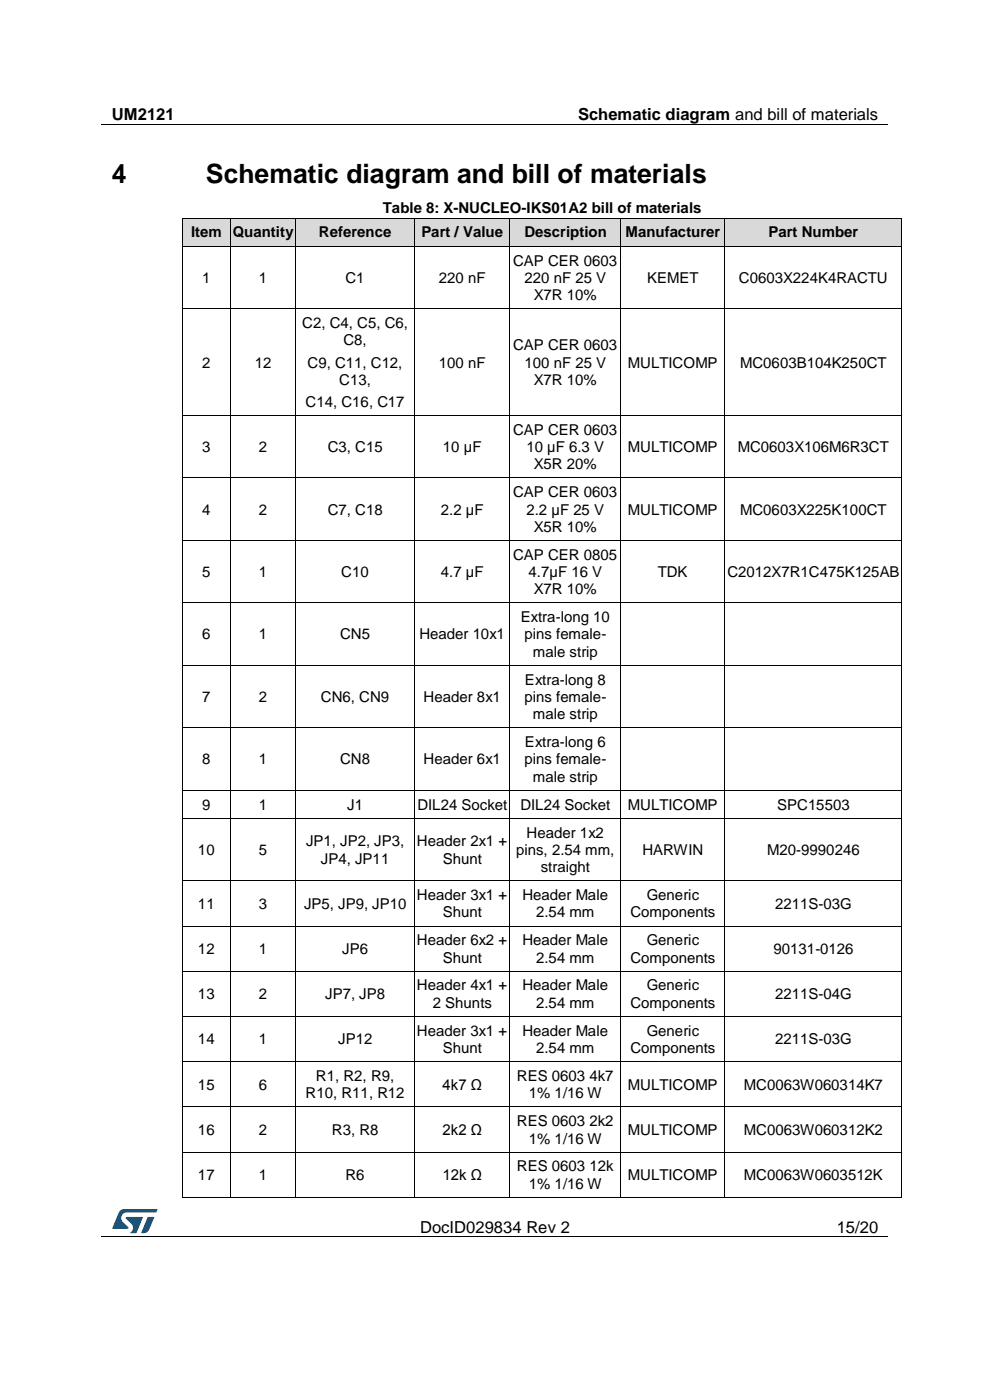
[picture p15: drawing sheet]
<svg xmlns="http://www.w3.org/2000/svg" width="210mm" height="297mm" viewBox="0 0 210 297" stroke-linecap="round" stroke-linejoin="round" font-family="sans-serif">
<defs><g id="words">
<g font-size="5.6">
<text x="23.7" y="38.9">4</text>
<text x="43.7" y="38.9">Schematic diagram and bill of materials</text>
</g>
<g font-size="3.5">
<text x="23.7" y="25.5">UM2121</text>
<text x="122.6" y="25.5">Schematic diagram and bill of materials</text>
<text x="89.1" y="261.5">DocID029834 Rev 2</text>
<text x="177.5" y="261.5">15/20</text>
</g>
<g font-size="3.2">
<text x="81.2" y="45.2">Table 8: X-NUCLEO-IKS01A2 bill of materials</text>
<text x="40.5" y="50.3">Item</text>
<text x="49.4" y="50.3">Quantity</text>
<text x="67.7" y="50.3">Reference</text>
<text x="89.4" y="50.3">Part / Value</text>
<text x="111.2" y="50.3">Description</text>
<text x="132.7" y="50.3">Manufacturer</text>
<text x="163" y="50.3">Part Number</text>
<text x="42.9" y="60">1</text>
<text x="54.9" y="60">1</text>
<text x="73.3" y="60">C1</text>
<text x="93.1" y="60">220 nF</text>
<text x="108.9" y="56.4">CAP CER 0603</text>
<text x="111.3" y="60">220 nF 25 V</text>
<text x="137.3" y="60">KEMET</text>
<text x="156.8" y="60">C0603X224K4RACTU</text>
<text x="113.2" y="63.7">X7R 10%</text>
<text x="64.1" y="69.6">C2, C4, C5, C6,</text>
<text x="42.9" y="78">2</text>
<text x="54.1" y="78">12</text>
<text x="65.3" y="78">C9, C11, C12,</text>
<text x="72.9" y="73.2">C8,</text>
<text x="93.1" y="78">100 nF</text>
<text x="108.9" y="74.3">CAP CER 0603</text>
<text x="111.3" y="78">100 nF 25 V</text>
<text x="133.2" y="78">MULTICOMP</text>
<text x="157" y="78">MC0603B104K250CT</text>
<text x="72" y="81.6">C13,</text>
<text x="113.2" y="81.6">X7R 10%</text>
<text x="64.8" y="86.3">C14, C16, C17</text>
<text x="42.9" y="95.9">3</text>
<text x="54.9" y="95.9">2</text>
<text x="69.5" y="95.9">C3, C15</text>
<text x="94" y="95.9">10 µF</text>
<text x="108.9" y="92.3">CAP CER 0603</text>
<text x="111.7" y="95.9">10 µF 6.3 V</text>
<text x="133.2" y="95.9">MULTICOMP</text>
<text x="156.5" y="95.9">MC0603X106M6R3CT</text>
<text x="113.2" y="99.6">X5R 20%</text>
<text x="108.9" y="105.5">CAP CER 0603</text>
<text x="42.9" y="109.2">4</text>
<text x="54.9" y="109.2">2</text>
<text x="69.5" y="109.2">C7, C18</text>
<text x="93.5" y="109.2">2.2 µF</text>
<text x="111.7" y="109.2">2.2 µF 25 V</text>
<text x="113.2" y="112.8">X5R 10%</text>
<text x="133.2" y="109.2">MULTICOMP</text>
<text x="157" y="109.2">MC0603X225K100CT</text>
<text x="108.9" y="118.8">CAP CER 0805</text>
<text x="42.9" y="122.4">5</text>
<text x="54.9" y="122.4">1</text>
<text x="72.4" y="122.4">C10</text>
<text x="93.5" y="122.4">4.7 µF</text>
<text x="112.1" y="122.4">4.7µF 16 V</text>
<text x="139.6" y="122.4">TDK</text>
<text x="154.3" y="122.4">C2012X7R1C475K125AB</text>
<text x="113.2" y="126.1">X7R 10%</text>
<text x="42.9" y="135.7">6</text>
<text x="54.9" y="135.7">1</text>
<text x="72.2" y="135.7">CN5</text>
<text x="89" y="135.7">Header 10x1</text>
<text x="110.5" y="132">Extra-long 10</text>
<text x="111.3" y="135.7">pins female-</text>
<text x="113.1" y="139.3">male strip</text>
<text x="42.9" y="148.9">7</text>
<text x="54.9" y="148.9">2</text>
<text x="68.1" y="148.9">CN6, CN9</text>
<text x="89.8" y="148.9">Header 8x1</text>
<text x="111.3" y="148.9">pins female-</text>
<text x="111.4" y="145.3">Extra-long 8</text>
<text x="113.1" y="152.6">male strip</text>
<text x="111.4" y="158.5">Extra-long 6</text>
<text x="42.9" y="162.2">8</text>
<text x="54.9" y="162.2">1</text>
<text x="72.2" y="162.2">CN8</text>
<text x="89.8" y="162.2">Header 6x1</text>
<text x="111.3" y="162.2">pins female-</text>
<text x="113.1" y="165.8">male strip</text>
<text x="42.9" y="171.8">9</text>
<text x="54.9" y="171.8">1</text>
<text x="73.7" y="171.8">J1</text>
<text x="88.5" y="171.8">DIL24 Socket</text>
<text x="110.4" y="171.8">DIL24 Socket</text>
<text x="133.2" y="171.8">MULTICOMP</text>
<text x="164.9" y="171.8">SPC15503</text>
<text x="64.9" y="179.5">JP1, JP2, JP3,</text>
<text x="88.5" y="179.5">Header 2x1 +</text>
<text x="111.7" y="177.7">Header 1x2</text>
<text x="42" y="181.4">10</text>
<text x="54.9" y="181.4">5</text>
<text x="68.1" y="183.2">JP4, JP11</text>
<text x="93.9" y="183.2">Shunt</text>
<text x="109.5" y="181.4">pins, 2.54 mm,</text>
<text x="114.7" y="185">straight</text>
<text x="136.3" y="181.4">HARWIN</text>
<text x="162.8" y="181.4">M20-9990246</text>
<text x="88.5" y="190.9">Header 3x1 +</text>
<text x="110.8" y="190.9">Header Male</text>
<text x="137.2" y="190.9">Generic</text>
<text x="42" y="192.8">11</text>
<text x="54.9" y="192.8">3</text>
<text x="64.5" y="192.8">JP5, JP9, JP10</text>
<text x="93.9" y="194.6">Shunt</text>
<text x="113.7" y="194.6">2.54 mm</text>
<text x="133.8" y="194.6">Components</text>
<text x="164.4" y="192.8">2211S-03G</text>
<text x="42" y="202.4">12</text>
<text x="54.9" y="202.4">1</text>
<text x="72.6" y="202.4">JP6</text>
<text x="88.5" y="200.6">Header 6x2 +</text>
<text x="110.8" y="200.6">Header Male</text>
<text x="137.2" y="200.6">Generic</text>
<text x="164.1" y="202.4">90131-0126</text>
<text x="93.9" y="204.2">Shunt</text>
<text x="113.7" y="204.2">2.54 mm</text>
<text x="133.8" y="204.2">Components</text>
<text x="42" y="212">13</text>
<text x="54.9" y="212">2</text>
<text x="69" y="212">JP7, JP8</text>
<text x="88.5" y="210.1">Header 4x1 +</text>
<text x="91.8" y="213.8">2 Shunts</text>
<text x="110.8" y="210.1">Header Male</text>
<text x="113.7" y="213.8">2.54 mm</text>
<text x="133.8" y="213.8">Components</text>
<text x="137.2" y="210.1">Generic</text>
<text x="164.4" y="212">2211S-04G</text>
<text x="42" y="221.6">14</text>
<text x="54.9" y="221.6">1</text>
<text x="71.7" y="221.6">JP12</text>
<text x="88.5" y="219.7">Header 3x1 +</text>
<text x="110.8" y="219.7">Header Male</text>
<text x="137.2" y="219.7">Generic</text>
<text x="164.4" y="221.6">2211S-03G</text>
<text x="93.9" y="223.4">Shunt</text>
<text x="113.7" y="223.4">2.54 mm</text>
<text x="133.8" y="223.4">Components</text>
<text x="42" y="231.2">15</text>
<text x="54.9" y="231.2">6</text>
<text x="64.8" y="233">R10, R11, R12</text>
<text x="67" y="229.3">R1, R2, R9,</text>
<text x="93.9" y="231.2">4k7 Ω</text>
<text x="109.7" y="229.3">RES 0603 4k7</text>
<text x="112.2" y="233">1% 1/16 W</text>
<text x="133.2" y="231.2">MULTICOMP</text>
<text x="157.8" y="231.2">MC0063W060314K7</text>
<text x="109.7" y="238.9">RES 0603 2k2</text>
<text x="42" y="240.8">16</text>
<text x="54.9" y="240.8">2</text>
<text x="70.4" y="240.8">R3, R8</text>
<text x="93.9" y="240.8">2k2 Ω</text>
<text x="112.2" y="242.6">1% 1/16 W</text>
<text x="133.2" y="240.8">MULTICOMP</text>
<text x="157.8" y="240.8">MC0063W060312K2</text>
<text x="42" y="250.4">17</text>
<text x="54.9" y="250.4">1</text>
<text x="73.3" y="250.4">R6</text>
<text x="93.9" y="250.4">12k Ω</text>
<text x="109.7" y="248.5">RES 0603 12k</text>
<text x="133.2" y="250.4">MULTICOMP</text>
<text x="157.8" y="250.4">MC0063W0603512K</text>
<text x="112.2" y="252.2">1% 1/16 W</text>
</g>
</g></defs>
<path d="M21.5 26.5h166.8M21.5 262.4h166.8" fill="none" stroke="#000" stroke-width=".21"/>
<g fill="#000">
<path d="M104.7 26.4h.2v.1h-.2z" fill-rule="evenodd"/>
<path d="M61.6 262.3h.1v.2h-.1z" fill-rule="evenodd"/>
<path d="M148 262.3h.2v.2h-.2z" fill-rule="evenodd"/>
</g>
<g fill="#005288">
<path d="M25.4 256.9l.6-.4h.4l7 .1-.3 .6h-6.2a1.26 1.26 0 0 0-1.2 1.1 1.26 1.26 0 0 0 .8 1.4l.7 .6v.3l-3.4 .1z"/>
<path d="M31.4 258.2l1.3 .1-1 2.5a1.32 1.32 0 0 1-1.7 .7z"/>
<path d="M26.7 258.2l3.6 .1-1.4 3.3h-1.4a1.35 1.35 0 0 0 .7-1.2 1.35 1.35 0 0 0-.8-1.2l-.7-.6z"/>
</g>
<g fill="#d9d9d9">
<path d="M38.7 46.4h10.1v5.8h-10.1z" fill-rule="evenodd"/>
<path d="M39.2 46.4h9.2v5.8h-9.2z" fill-rule="evenodd"/>
<path d="M48.9 46.4h13.8v5.8h-13.8z" fill-rule="evenodd"/>
<path d="M49.4 46.4h12.8v5.8h-12.8z" fill-rule="evenodd"/>
<path d="M62.8 46.4h25.1v5.8h-25.1z" fill-rule="evenodd"/>
<path d="M63.3 46.4h24.1v5.8h-24.1z" fill-rule="evenodd"/>
<path d="M87.9 46.4h20.3v5.8h-20.3z" fill-rule="evenodd"/>
<path d="M88.4 46.4h19.3v5.8h-19.3z" fill-rule="evenodd"/>
<path d="M108.3 46.4h23.4v5.8h-23.4z" fill-rule="evenodd"/>
<path d="M108.7 46.4h22.5v5.8h-22.5z" fill-rule="evenodd"/>
<path d="M131.7 46.4h22.1v5.8h-22.1z" fill-rule="evenodd"/>
<path d="M132.2 46.4h21.1v5.8h-21.1z" fill-rule="evenodd"/>
<path d="M153.8 46.4h37.5v5.8h-37.5z" fill-rule="evenodd"/>
<path d="M154.3 46.4h36.6v5.8h-36.6z" fill-rule="evenodd"/>
</g>
<g fill="#000">
<path d="M38.6 52.2h.2v.1h-.2z" fill-rule="evenodd"/>
<path d="M38.6 52.2h.2v.1h-.2z" fill-rule="evenodd"/>
<path d="M38.7 46.3v.1z" fill-rule="evenodd"/>
<path d="M38.7 46.3v.1z" fill-rule="evenodd"/>
<path d="M38.8 52.2h.2v.1h-.2z" fill-rule="evenodd"/>
<path d="M48.8 52.2h.1v.1h-.1z" fill-rule="evenodd"/>
<path d="M48.8 46.3l.1 .1z" fill-rule="evenodd"/>
<path d="M48.9 52.2h.2v.1h-.2z" fill-rule="evenodd"/>
<path d="M62.7 52.2h.1v.1h-.1z" fill-rule="evenodd"/>
<path d="M62.7 46.3l.1 .1z" fill-rule="evenodd"/>
<path d="M62.8 52.2h.2v.1h-.2z" fill-rule="evenodd"/>
<path d="M87.8 52.2h.2v.1h-.2z" fill-rule="evenodd"/>
<path d="M87.9 46.3v.1z" fill-rule="evenodd"/>
<path d="M88 52.2h.2v.1h-.2z" fill-rule="evenodd"/>
<path d="M108.1 52.2h.2v.1h-.2z" fill-rule="evenodd"/>
<path d="M108.1 46.3l.1 .1z" fill-rule="evenodd"/>
<path d="M108.3 52.2h.1v.1h-.1z" fill-rule="evenodd"/>
<path d="M131.6 52.2h.2v.1h-.2z" fill-rule="evenodd"/>
<path d="M131.6 46.3l.1 .1z" fill-rule="evenodd"/>
<path d="M131.8 52.2h.1v.1h-.1z" fill-rule="evenodd"/>
<path d="M153.7 52.2h.2v.1h-.2z" fill-rule="evenodd"/>
<path d="M153.7 46.3l.1 .1z" fill-rule="evenodd"/>
<path d="M153.9 52.2h.1v.1h-.1z" fill-rule="evenodd"/>
<path d="M191.3 52.2h.1v.1h-.1z" fill-rule="evenodd"/>
<path d="M191.3 52.2h.1v.1h-.1z" fill-rule="evenodd"/>
<path d="M191.3 46.3l.1 .1z" fill-rule="evenodd"/>
<path d="M191.3 46.3l.1 .1z" fill-rule="evenodd"/>
<path d="M38.6 65.4h.2v.2h-.2z" fill-rule="evenodd"/>
<path d="M48.8 65.4h.1v.2h-.1z" fill-rule="evenodd"/>
<path d="M62.7 65.4h.1v.2h-.1z" fill-rule="evenodd"/>
<path d="M87.8 65.4h.2v.2h-.2z" fill-rule="evenodd"/>
<path d="M108.1 65.4h.2v.2h-.2z" fill-rule="evenodd"/>
<path d="M131.6 65.4h.2v.2h-.2z" fill-rule="evenodd"/>
<path d="M153.7 65.4h.2v.2h-.2z" fill-rule="evenodd"/>
<path d="M191.3 65.4h.1v.2h-.1z" fill-rule="evenodd"/>
<path d="M38.6 88.1h.2v.1h-.2z" fill-rule="evenodd"/>
<path d="M48.8 88.1h.1v.1h-.1z" fill-rule="evenodd"/>
<path d="M62.7 88.1h.1v.1h-.1z" fill-rule="evenodd"/>
<path d="M87.8 88.1h.2v.1h-.2z" fill-rule="evenodd"/>
<path d="M108.1 88.1h.2v.1h-.2z" fill-rule="evenodd"/>
<path d="M131.6 88.1h.2v.1h-.2z" fill-rule="evenodd"/>
<path d="M153.7 88.1h.2v.1h-.2z" fill-rule="evenodd"/>
<path d="M191.3 88.1h.1v.1h-.1z" fill-rule="evenodd"/>
<path d="M38.6 101.3h.2v.2h-.2z" fill-rule="evenodd"/>
<path d="M38.6 114.6h.2v.1h-.2z" fill-rule="evenodd"/>
<path d="M48.8 101.3h.1v.2h-.1z" fill-rule="evenodd"/>
<path d="M48.8 114.6h.1v.1h-.1z" fill-rule="evenodd"/>
<path d="M62.7 101.3h.1v.2h-.1z" fill-rule="evenodd"/>
<path d="M62.7 114.6h.1v.1h-.1z" fill-rule="evenodd"/>
<path d="M87.8 101.3h.2v.2h-.2z" fill-rule="evenodd"/>
<path d="M87.8 114.6h.2v.1h-.2z" fill-rule="evenodd"/>
<path d="M108.1 101.3h.2v.2h-.2z" fill-rule="evenodd"/>
<path d="M108.1 114.6h.2v.1h-.2z" fill-rule="evenodd"/>
<path d="M131.6 101.3h.2v.2h-.2z" fill-rule="evenodd"/>
<path d="M131.6 114.6h.2v.1h-.2z" fill-rule="evenodd"/>
<path d="M153.7 101.3h.2v.2h-.2z" fill-rule="evenodd"/>
<path d="M153.7 114.6h.2v.1h-.2z" fill-rule="evenodd"/>
<path d="M191.3 101.3h.1v.2h-.1z" fill-rule="evenodd"/>
<path d="M191.3 114.6h.1v.1h-.1z" fill-rule="evenodd"/>
<path d="M38.6 127.8h.2v.2h-.2z" fill-rule="evenodd"/>
<path d="M48.8 127.8h.1v.2h-.1z" fill-rule="evenodd"/>
<path d="M62.7 127.8h.1v.2h-.1z" fill-rule="evenodd"/>
<path d="M87.8 127.8h.2v.2h-.2z" fill-rule="evenodd"/>
<path d="M108.1 127.8h.2v.2h-.2z" fill-rule="evenodd"/>
<path d="M131.6 127.8h.2v.2h-.2z" fill-rule="evenodd"/>
<path d="M153.7 127.8h.2v.2h-.2z" fill-rule="evenodd"/>
<path d="M191.3 127.8h.1v.2h-.1z" fill-rule="evenodd"/>
<path d="M38.6 141.1h.2v.1h-.2z" fill-rule="evenodd"/>
<path d="M38.6 154.3h.2v.2h-.2z" fill-rule="evenodd"/>
<path d="M48.8 141.1h.1v.1h-.1z" fill-rule="evenodd"/>
<path d="M48.8 154.3h.1v.2h-.1z" fill-rule="evenodd"/>
<path d="M62.7 141.1h.1v.1h-.1z" fill-rule="evenodd"/>
<path d="M62.7 154.3h.1v.2h-.1z" fill-rule="evenodd"/>
<path d="M87.8 141.1h.2v.1h-.2z" fill-rule="evenodd"/>
<path d="M87.8 154.3h.2v.2h-.2z" fill-rule="evenodd"/>
<path d="M108.1 141.1h.2v.1h-.2z" fill-rule="evenodd"/>
<path d="M108.1 154.3h.2v.2h-.2z" fill-rule="evenodd"/>
<path d="M131.6 141.1h.2v.1h-.2z" fill-rule="evenodd"/>
<path d="M131.6 154.3h.2v.2h-.2z" fill-rule="evenodd"/>
<path d="M153.7 141.1h.2v.1h-.2z" fill-rule="evenodd"/>
<path d="M153.7 154.3h.2v.2h-.2z" fill-rule="evenodd"/>
<path d="M191.3 141.1h.1v.1h-.1z" fill-rule="evenodd"/>
<path d="M191.3 154.3h.1v.2h-.1z" fill-rule="evenodd"/>
<path d="M38.6 167.6h.2v.1h-.2z" fill-rule="evenodd"/>
<path d="M38.6 173.5h.2v.2h-.2z" fill-rule="evenodd"/>
<path d="M48.8 167.6h.1v.1h-.1z" fill-rule="evenodd"/>
<path d="M48.8 173.5h.1v.2h-.1z" fill-rule="evenodd"/>
<path d="M62.7 167.6h.1v.1h-.1z" fill-rule="evenodd"/>
<path d="M62.7 173.5h.1v.2h-.1z" fill-rule="evenodd"/>
<path d="M87.8 167.6h.2v.1h-.2z" fill-rule="evenodd"/>
<path d="M87.8 173.5h.2v.2h-.2z" fill-rule="evenodd"/>
<path d="M108.1 167.6h.2v.1h-.2z" fill-rule="evenodd"/>
<path d="M108.1 173.5h.2v.2h-.2z" fill-rule="evenodd"/>
<path d="M131.6 167.6h.2v.1h-.2z" fill-rule="evenodd"/>
<path d="M131.6 173.5h.2v.2h-.2z" fill-rule="evenodd"/>
<path d="M153.7 167.6h.2v.1h-.2z" fill-rule="evenodd"/>
<path d="M153.7 173.5h.2v.2h-.2z" fill-rule="evenodd"/>
<path d="M191.3 167.6h.1v.1h-.1z" fill-rule="evenodd"/>
<path d="M191.3 173.5h.1v.2h-.1z" fill-rule="evenodd"/>
<path d="M38.6 186.8h.2v.1h-.2z" fill-rule="evenodd"/>
<path d="M38.6 196.4h.2v.1h-.2z" fill-rule="evenodd"/>
<path d="M48.8 186.8h.1v.1h-.1z" fill-rule="evenodd"/>
<path d="M48.8 196.4h.1v.1h-.1z" fill-rule="evenodd"/>
<path d="M62.7 186.8h.1v.1h-.1z" fill-rule="evenodd"/>
<path d="M62.7 196.4h.1v.1h-.1z" fill-rule="evenodd"/>
<path d="M87.8 186.8h.2v.1h-.2z" fill-rule="evenodd"/>
<path d="M87.8 196.4h.2v.1h-.2z" fill-rule="evenodd"/>
<path d="M108.1 186.8h.2v.1h-.2z" fill-rule="evenodd"/>
<path d="M108.1 196.4h.2v.1h-.2z" fill-rule="evenodd"/>
<path d="M131.6 186.8h.2v.1h-.2z" fill-rule="evenodd"/>
<path d="M131.6 196.4h.2v.1h-.2z" fill-rule="evenodd"/>
<path d="M153.7 186.8h.2v.1h-.2z" fill-rule="evenodd"/>
<path d="M153.7 196.4h.2v.1h-.2z" fill-rule="evenodd"/>
<path d="M191.3 186.8h.1v.1h-.1z" fill-rule="evenodd"/>
<path d="M191.3 196.4h.1v.1h-.1z" fill-rule="evenodd"/>
<path d="M38.6 205.9h.2v.2h-.2z" fill-rule="evenodd"/>
<path d="M38.6 215.5h.2v.2h-.2z" fill-rule="evenodd"/>
<path d="M48.8 205.9h.1v.2h-.1z" fill-rule="evenodd"/>
<path d="M48.8 215.5h.1v.2h-.1z" fill-rule="evenodd"/>
<path d="M62.7 205.9h.1v.2h-.1z" fill-rule="evenodd"/>
<path d="M62.7 215.5h.1v.2h-.1z" fill-rule="evenodd"/>
<path d="M87.8 205.9h.2v.2h-.2z" fill-rule="evenodd"/>
<path d="M87.8 215.5h.2v.2h-.2z" fill-rule="evenodd"/>
<path d="M108.1 205.9h.2v.2h-.2z" fill-rule="evenodd"/>
<path d="M108.1 215.5h.2v.2h-.2z" fill-rule="evenodd"/>
<path d="M131.6 205.9h.2v.2h-.2z" fill-rule="evenodd"/>
<path d="M131.6 215.5h.2v.2h-.2z" fill-rule="evenodd"/>
<path d="M153.7 205.9h.2v.2h-.2z" fill-rule="evenodd"/>
<path d="M153.7 215.5h.2v.2h-.2z" fill-rule="evenodd"/>
<path d="M191.3 205.9h.1v.2h-.1z" fill-rule="evenodd"/>
<path d="M191.3 215.5h.1v.2h-.1z" fill-rule="evenodd"/>
<path d="M38.6 225.2h.2v.1h-.2z" fill-rule="evenodd"/>
<path d="M38.6 234.7h.2v.2h-.2z" fill-rule="evenodd"/>
<path d="M48.8 225.2h.1v.1h-.1z" fill-rule="evenodd"/>
<path d="M48.8 234.7h.1v.2h-.1z" fill-rule="evenodd"/>
<path d="M62.7 225.2h.1v.1h-.1z" fill-rule="evenodd"/>
<path d="M62.7 234.7h.1v.2h-.1z" fill-rule="evenodd"/>
<path d="M87.8 225.2h.2v.1h-.2z" fill-rule="evenodd"/>
<path d="M87.8 234.7h.2v.2h-.2z" fill-rule="evenodd"/>
<path d="M108.1 225.2h.2v.1h-.2z" fill-rule="evenodd"/>
<path d="M108.1 234.7h.2v.2h-.2z" fill-rule="evenodd"/>
<path d="M131.6 225.2h.2v.1h-.2z" fill-rule="evenodd"/>
<path d="M131.6 234.7h.2v.2h-.2z" fill-rule="evenodd"/>
<path d="M153.7 225.2h.2v.1h-.2z" fill-rule="evenodd"/>
<path d="M153.7 234.7h.2v.2h-.2z" fill-rule="evenodd"/>
<path d="M191.3 225.2h.1v.1h-.1z" fill-rule="evenodd"/>
<path d="M191.3 234.7h.1v.2h-.1z" fill-rule="evenodd"/>
<path d="M38.6 244.3h.2v.2h-.2z" fill-rule="evenodd"/>
<path d="M38.6 254h.2v.1h-.2z" fill-rule="evenodd"/>
<path d="M38.6 254h.2v.1h-.2z" fill-rule="evenodd"/>
<path d="M48.8 244.3h.1v.2h-.1z" fill-rule="evenodd"/>
<path d="M48.8 254h.1v.1h-.1z" fill-rule="evenodd"/>
<path d="M62.7 244.3h.1v.2h-.1z" fill-rule="evenodd"/>
<path d="M62.7 254h.1v.1h-.1z" fill-rule="evenodd"/>
<path d="M87.8 244.3h.2v.2h-.2z" fill-rule="evenodd"/>
<path d="M87.8 254h.2v.1h-.2z" fill-rule="evenodd"/>
<path d="M108.1 244.3h.2v.2h-.2z" fill-rule="evenodd"/>
<path d="M108.1 254h.2v.1h-.2z" fill-rule="evenodd"/>
<path d="M131.6 244.3h.2v.2h-.2z" fill-rule="evenodd"/>
<path d="M131.6 254h.2v.1h-.2z" fill-rule="evenodd"/>
<path d="M153.7 244.3h.2v.2h-.2z" fill-rule="evenodd"/>
<path d="M153.7 254h.2v.1h-.2z" fill-rule="evenodd"/>
<path d="M191.3 244.3h.1v.2h-.1z" fill-rule="evenodd"/>
<path d="M191.3 254h.1v.1h-.1z" fill-rule="evenodd"/>
<path d="M191.3 254h.1v.1h-.1z" fill-rule="evenodd"/>
</g>
<g fill="none" stroke="#000" stroke-width=".21">
<path d="M38.7 46.4v5.8M38.7 52.3v13.1M38.7 46.4h10.1M39 52.2h9.8M48.9 52.3v13.1M48.9 46.4v5.8M48.9 46.4h13.8M49.1 52.2h13.6M62.8 46.4v5.8M62.8 52.3v13.1M62.8 46.4h25.1M63 52.2h24.8"/>
<path d="M87.9 52.3v13.1M87.9 46.4v5.8M87.9 46.4h20.2M88.2 52.2h19.9M108.2 46.4v5.8M108.2 52.3v13.1M108.2 46.4h23.4M108.4 52.2h23.2M131.7 46.4v5.8M131.7 52.3v13.1M131.7 46.4h22M131.9 52.2h21.8"/>
<path d="M153.8 46.4v5.8M153.8 52.3v13.1M153.8 46.4h37.5M154 52.2h37.3M191.3 52.3v13.1M191.3 46.4v5.8M38.7 65.6v22.5M38.8 65.5h10M48.9 65.6v22.5M48.9 65.5h13.8M62.8 65.6v22.5M62.8 65.5h25"/>
<path d="M87.9 65.6v22.5M88 65.5h20.1M108.2 65.6v22.5M108.3 65.5h23.3M131.7 65.6v22.5M131.8 65.5h21.9M153.8 65.6v22.5M153.9 65.5h37.4M191.3 65.6v22.5M38.7 88.2v13.1M38.8 88.1h10M48.9 88.2v13.1"/>
<path d="M48.9 88.1h13.8M62.8 88.2v13.1M62.8 88.1h25M87.9 88.2v13.1M88 88.1h20.1M108.2 88.2v13.1M108.3 88.1h23.3M131.7 88.2v13.1M131.8 88.1h21.9M153.8 88.2v13.1M153.9 88.1h37.4M191.3 88.2v13.1"/>
<path d="M38.7 101.5v13.1M38.7 114.7v13.1M38.8 101.4h10M38.8 114.7h10M48.9 101.5v13.1M48.9 114.7v13.1M48.9 101.4h13.8M48.9 114.7h13.8M62.8 101.5v13.1M62.8 114.7v13.1M62.8 101.4h25M62.8 114.7h25"/>
<path d="M87.9 101.5v13.1M87.9 114.7v13.1M88 101.4h20.1M88 114.7h20.1M108.2 101.5v13.1M108.2 114.7v13.1M108.3 101.4h23.3M108.3 114.7h23.3M131.7 101.5v13.1M131.7 114.7v13.1M131.8 101.4h21.9M131.8 114.7h21.9"/>
<path d="M153.8 101.5v13.1M153.8 114.7v13.1M153.9 101.4h37.4M153.9 114.7h37.4M191.3 101.5v13.1M191.3 114.7v13.1M38.7 128v13.1M38.8 127.9h10M48.9 128v13.1M48.9 127.9h13.8M62.8 128v13.1M62.8 127.9h25"/>
<path d="M87.9 128v13.1M88 127.9h20.1M108.2 128v13.1M108.3 127.9h23.3M131.7 128v13.1M131.8 127.9h21.9M153.8 128v13.1M153.9 127.9h37.4M191.3 128v13.1M38.7 141.2v13.1M38.7 154.5v13.1M38.8 141.2h10"/>
<path d="M38.8 154.4h10M48.9 141.2v13.1M48.9 154.5v13.1M48.9 141.2h13.8M48.9 154.4h13.8M62.8 141.2v13.1M62.8 154.5v13.1M62.8 141.2h25M62.8 154.4h25M87.9 141.2v13.1M87.9 154.5v13.1M88 141.2h20.1"/>
<path d="M88 154.4h20.1M108.2 141.2v13.1M108.2 154.5v13.1M108.3 141.2h23.3M108.3 154.4h23.3M131.7 141.2v13.1M131.7 154.5v13.1M131.8 141.2h21.9M131.8 154.4h21.9M153.8 141.2v13.1M153.8 154.5v13.1M153.9 141.2h37.4"/>
<path d="M153.9 154.4h37.4M191.3 141.2v13.1M191.3 154.5v13.1M38.7 167.7v5.8M38.7 173.7v13.1M38.8 167.7h10M38.8 173.6h10M48.9 167.7v5.8M48.9 173.7v13.1M48.9 167.7h13.8M48.9 173.6h13.8M62.8 167.7v5.8"/>
<path d="M62.8 173.7v13.1M62.8 167.7h25M62.8 173.6h25M87.9 167.7v5.8M87.9 173.7v13.1M88 167.7h20.1M88 173.6h20.1M108.2 167.7v5.8M108.2 173.7v13.1M108.3 167.7h23.3M108.3 173.6h23.3M131.7 167.7v5.8"/>
<path d="M131.7 173.7v13.1M131.8 167.7h21.9M131.8 173.6h21.9M153.8 167.7v5.8M153.8 173.7v13.1M153.9 167.7h37.4M153.9 173.6h37.4M191.3 167.7v5.8M191.3 173.7v13.1M38.7 186.9v9.5M38.7 196.5v9.4M38.8 186.8h10"/>
<path d="M38.8 196.5h10M48.9 186.9v9.5M48.9 196.5v9.4M48.9 186.8h13.8M48.9 196.5h13.8M62.8 186.9v9.5M62.8 196.5v9.4M62.8 186.8h25M62.8 196.5h25M87.9 186.9v9.5M87.9 196.5v9.4M88 186.8h20.1"/>
<path d="M88 196.5h20.1M108.2 186.9v9.5M108.2 196.5v9.4M108.3 186.8h23.3M108.3 196.5h23.3M131.7 186.9v9.5M131.7 196.5v9.4M131.8 186.8h21.9M131.8 196.5h21.9M153.8 186.9v9.5M153.8 196.5v9.4M153.9 186.8h37.4"/>
<path d="M153.9 196.5h37.4M191.3 186.9v9.5M191.3 196.5v9.4M38.7 206.1v9.4M38.7 215.7v9.5M38.8 206h10M38.8 215.6h10M48.9 206.1v9.4M48.9 215.7v9.5M48.9 206h13.8M48.9 215.6h13.8M62.8 206.1v9.4"/>
<path d="M62.8 215.7v9.5M62.8 206h25M62.8 215.6h25M87.9 206.1v9.4M87.9 215.7v9.5M88 206h20.1M88 215.6h20.1M108.2 206.1v9.4M108.2 215.7v9.5M108.3 206h23.3M108.3 215.6h23.3M131.7 206.1v9.4"/>
<path d="M131.7 215.7v9.5M131.8 206h21.9M131.8 215.6h21.9M153.8 206.1v9.4M153.8 215.7v9.5M153.9 206h37.4M153.9 215.6h37.4M191.3 206.1v9.4M191.3 215.7v9.5M38.7 225.3v9.4M38.7 234.9v9.4M38.8 225.2h10"/>
<path d="M38.8 234.8h10M48.9 225.3v9.4M48.9 234.9v9.4M48.9 225.2h13.8M48.9 234.8h13.8M62.8 225.3v9.4M62.8 234.9v9.4M62.8 225.2h25M62.8 234.8h25M87.9 225.3v9.4M87.9 234.9v9.4M88 225.2h20.1"/>
<path d="M88 234.8h20.1M108.2 225.3v9.4M108.2 234.9v9.4M108.3 225.2h23.3M108.3 234.8h23.3M131.7 225.3v9.4M131.7 234.9v9.4M131.8 225.2h21.9M131.8 234.8h21.9M153.8 225.3v9.4M153.8 234.9v9.4M153.9 225.2h37.4"/>
<path d="M153.9 234.8h37.4M191.3 225.3v9.4M191.3 234.9v9.4M38.7 244.5v9.5M38.8 244.4h10M38.8 254h10M48.9 244.5v9.5M48.9 244.4h13.8M48.9 254h13.8M62.8 244.5v9.5M62.8 244.4h25M62.8 254h25"/>
<path d="M87.9 244.5v9.5M88 244.4h20.1M88 254h20.1M108.2 244.5v9.5M108.3 244.4h23.3M108.3 254h23.3M131.7 244.5v9.5M131.8 244.4h21.9M131.8 254h21.9M153.8 244.5v9.5M153.9 244.4h37.4M153.9 254h37.4"/>
<path d="M191.3 244.5v9.5"/>
</g>
<use href="#words"/>
</svg>
